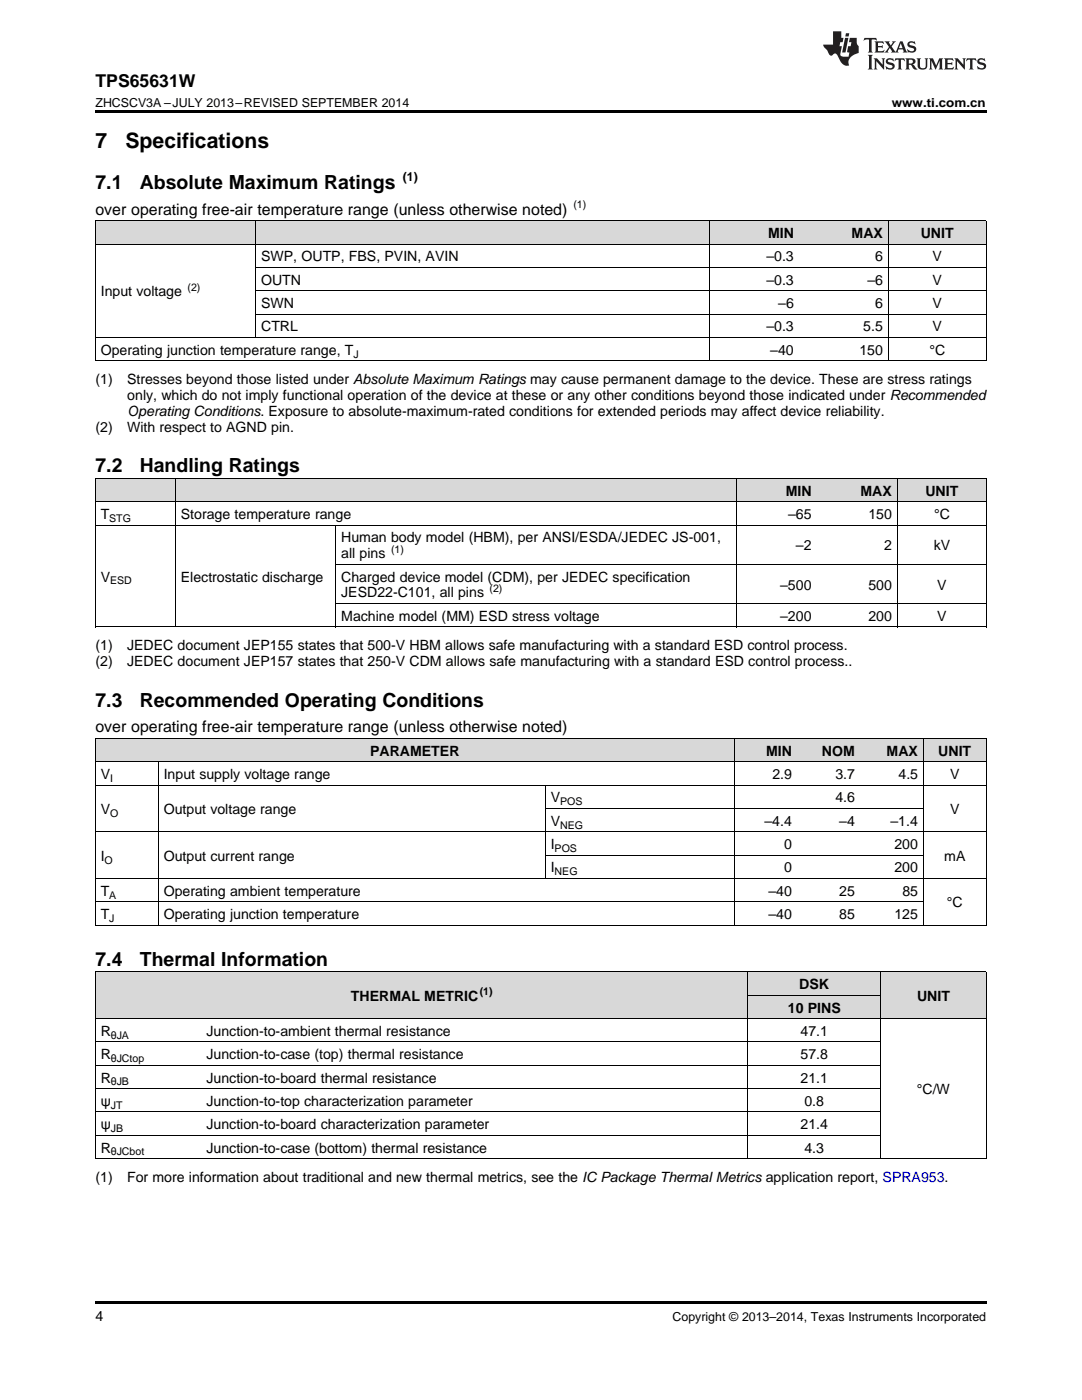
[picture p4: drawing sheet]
<svg xmlns="http://www.w3.org/2000/svg" width="216mm" height="279mm" viewBox="0 0 216 279" stroke-linecap="round" stroke-linejoin="round" font-family="sans-serif">
<defs><g id="words">
<g font-size="4.2">
<text x="19" y="29.6">7</text>
<text x="25" y="29.6">Specifications</text>
</g>
<g font-size="3.9">
<text x="19" y="37.7">7.1</text>
<text x="27.9" y="37.7">Absolute Maximum Ratings</text>
<text x="19" y="94.3">7.2</text>
<text x="27.9" y="94.3">Handling Ratings</text>
<text x="19" y="141">7.3</text>
<text x="27.9" y="141">Recommended Operating Conditions</text>
<text x="19" y="192.8">7.4</text>
<text x="27.9" y="192.8">Thermal Information</text>
</g>
<text font-size="3.5" x="19" y="17.3">TPS65631W</text>
<g font-size="3.2">
<text x="19" y="42.9">over operating free-air temperature range (unless otherwise noted)</text>
<text x="19" y="146.2">over operating free-air temperature range (unless otherwise noted)</text>
</g>
<g font-size="2.8">
<text x="153.2" y="47.5">MIN</text>
<text x="169.9" y="47.5">MAX</text>
<text x="183.7" y="47.5">UNIT</text>
<text x="52.1" y="52.2">SWP, OUTP, FBS, PVIN, AVIN</text>
<text x="152.9" y="52.2">–0.3</text>
<text x="174.6" y="52.2">6</text>
<text x="186.1" y="52.2">V</text>
<text x="20.1" y="59.2">Input voltage</text>
<text x="52.1" y="56.8">OUTN</text>
<text x="152.9" y="56.8">–0.3</text>
<text x="173.1" y="56.8">–6</text>
<text x="186.1" y="56.8">V</text>
<text x="52.1" y="61.5">SWN</text>
<text x="155.3" y="61.5">–6</text>
<text x="174.6" y="61.5">6</text>
<text x="186.1" y="61.5">V</text>
<text x="20.1" y="70.8">Operating junction temperature range, T</text>
<text x="52.1" y="66.1">CTRL</text>
<text x="152.9" y="66.1">–0.3</text>
<text x="153.7" y="70.8">–40</text>
<text x="171.5" y="70.8">150</text>
<text x="172.3" y="66.1">5.5</text>
<text x="185.5" y="70.8">°C</text>
<text x="186.1" y="66.1">V</text>
<text x="19" y="76.7">(1)</text>
<text x="25.4" y="76.7">Stresses beyond those listed under Absolute Maximum Ratings may cause permanent damage to the device. These are stress ratings</text>
<text x="25.4" y="79.8">only, which do not imply functional operation of the device at these or any other conditions beyond those indicated under Recommended</text>
<text x="25.4" y="83">Operating Conditions. Exposure to absolute-maximum-rated conditions for extended periods may affect device reliability.</text>
<text x="19" y="86.2">(2)</text>
<text x="25.4" y="86.2">With respect to AGND pin.</text>
<text x="156.8" y="98.9">MIN</text>
<text x="171.7" y="98.9">MAX</text>
<text x="184.6" y="98.9">UNIT</text>
<text x="20.1" y="103.6">T</text>
<text x="36.1" y="103.6">Storage temperature range</text>
<text x="157.3" y="103.6">–65</text>
<text x="173.3" y="103.6">150</text>
<text x="186.4" y="103.6">°C</text>
<text x="68.1" y="108.2">Human body model (HBM), per ANSI/ESDA/JEDEC JS-001,</text>
<text x="68.1" y="111.4">all pins</text>
<text x="158.8" y="109.8">–2</text>
<text x="176.4" y="109.8">2</text>
<text x="186.3" y="109.8">kV</text>
<text x="20.1" y="116.1">V</text>
<text x="36.1" y="116.1">Electrostatic discharge</text>
<text x="68.1" y="116.1">Charged device model (CDM), per JEDEC specification</text>
<text x="68.1" y="119.2">JESD22-C101, all pins</text>
<text x="155.7" y="117.7">–500</text>
<text x="173.3" y="117.7">500</text>
<text x="187" y="117.7">V</text>
<text x="68.1" y="123.9">Machine model (MM) ESD stress voltage</text>
<text x="155.7" y="123.9">–200</text>
<text x="173.3" y="123.9">200</text>
<text x="187" y="123.9">V</text>
<text x="19" y="129.8">(1)</text>
<text x="25.4" y="129.8">JEDEC document JEP155 states that 500-V HBM allows safe manufacturing with a standard ESD control process.</text>
<text x="19" y="132.9">(2)</text>
<text x="25.4" y="132.9">JEDEC document JEP157 states that 250-V CDM allows safe manufacturing with a standard ESD control process..</text>
<text x="20.1" y="155.5">V</text>
<text x="32.7" y="155.5">Input supply voltage range</text>
<text x="73.8" y="150.8">PARAMETER</text>
<text x="152.9" y="150.8">MIN</text>
<text x="154.1" y="155.5">2.9</text>
<text x="164" y="150.8">NOM</text>
<text x="166.7" y="155.5">3.7</text>
<text x="176.9" y="150.8">MAX</text>
<text x="179.3" y="155.5">4.5</text>
<text x="187.2" y="150.8">UNIT</text>
<text x="189.6" y="155.5">V</text>
<text x="109.9" y="160.1">V</text>
<text x="166.7" y="160.1">4.6</text>
<text x="20.1" y="162.5">V</text>
<text x="32.7" y="162.5">Output voltage range</text>
<text x="109.9" y="164.8">V</text>
<text x="152.5" y="164.8">–4.4</text>
<text x="167.5" y="164.8">–4</text>
<text x="177.7" y="164.8">–1.4</text>
<text x="189.6" y="162.5">V</text>
<text x="20.1" y="171.8">I</text>
<text x="32.7" y="171.8">Output current range</text>
<text x="109.9" y="169.4">I</text>
<text x="156.5" y="169.4">0</text>
<text x="178.5" y="169.4">200</text>
<text x="188.4" y="171.8">mA</text>
<text x="20.1" y="178.8">T</text>
<text x="32.7" y="178.8">Operating ambient temperature</text>
<text x="109.9" y="174.1">I</text>
<text x="153.3" y="178.8">–40</text>
<text x="156.5" y="174.1">0</text>
<text x="167.5" y="178.8">25</text>
<text x="178.5" y="174.1">200</text>
<text x="180.1" y="178.8">85</text>
<text x="20.1" y="183.4">T</text>
<text x="32.7" y="183.4">Operating junction temperature</text>
<text x="153.3" y="183.4">–40</text>
<text x="167.5" y="183.4">85</text>
<text x="178.5" y="183.4">125</text>
<text x="188.9" y="181.1">°C</text>
<text x="159.5" y="197.4">DSK</text>
<text x="70" y="199.7">THERMAL METRIC</text>
<text x="157.2" y="202.1">10 PINS</text>
<text x="183" y="199.7">UNIT</text>
<text x="20.1" y="206.7">R</text>
<text x="41.2" y="206.7">Junction-to-ambient thermal resistance</text>
<text x="159.7" y="206.7">47.1</text>
<text x="20.1" y="211.4">R</text>
<text x="41.2" y="211.4">Junction-to-case (top) thermal resistance</text>
<text x="159.7" y="211.4">57.8</text>
<text x="20.1" y="216">R</text>
<text x="20.1" y="220.7">ψ</text>
<text x="41.2" y="216">Junction-to-board thermal resistance</text>
<text x="41.2" y="220.7">Junction-to-top characterization parameter</text>
<text x="159.7" y="216">21.1</text>
<text x="160.5" y="220.7">0.8</text>
<text x="183" y="218.4">°C/W</text>
<text x="20.1" y="225.4">ψ</text>
<text x="41.2" y="225.4">Junction-to-board characterization parameter</text>
<text x="159.7" y="225.4">21.4</text>
<text x="20.1" y="230">R</text>
<text x="41.2" y="230">Junction-to-case (bottom) thermal resistance</text>
<text x="160.5" y="230">4.3</text>
<text x="19" y="235.9">(1)</text>
<text x="25.4" y="235.9">For more information about traditional and new thermal metrics, see the IC Package Thermal Metrics application report, SPRA953.</text>
<text x="19" y="263.6">4</text>
</g>
<g font-size="2.5">
<text x="19" y="21.4">ZHCSCV3A –JULY 2013–REVISED SEPTEMBER 2014</text>
<text x="177.9" y="21.4">www.ti.com.cn</text>
<text x="80.4" y="36.2">(1)</text>
<text x="134.2" y="263.6">Copyright © 2013–2014, Texas Instruments Incorporated</text>
</g>
<g font-size="2.1">
<text x="114.4" y="41.6">(1)</text>
<text x="37.4" y="58">(2)</text>
<text x="70.5" y="71.4">J</text>
<text x="21.8" y="104.1">STG</text>
<text x="78" y="110.3">(1)</text>
<text x="22" y="116.6">ESD</text>
<text x="97.7" y="118.1">(2)</text>
<text x="22" y="156">I</text>
<text x="111.8" y="160.7">POS</text>
<text x="22" y="163">O</text>
<text x="111.8" y="165.3">NEG</text>
<text x="20.9" y="172.3">O</text>
<text x="110.7" y="170">POS</text>
<text x="21.8" y="179.3">A</text>
<text x="110.7" y="174.7">NEG</text>
<text x="21.8" y="184">J</text>
<text x="95.7" y="198.6">(1)</text>
<text x="22.1" y="207.3">θJA</text>
<text x="22.1" y="211.9">θJCtop</text>
<text x="22.1" y="216.6">θJB</text>
<text x="22.1" y="221.3">JT</text>
<text x="22.1" y="225.9">JB</text>
<text x="22.1" y="230.6">θJCbot</text>
</g>
</g></defs>
<g fill="#d8d8d8">
<path d="M19 194h21.1v9.3h-21.1z"/>
<path d="M40.1 194h109.2v9.3h-109.2z"/>
<path d="M149.3 198.7h26.4v4.6h-26.4z"/>
<path d="M175.7 194h21.1v9.3h-21.1z"/>
<path d="M149.3 194h26.4v4.7h-26.4z"/>
<path d="M19 147.4h12.6v4.7h-12.6z"/>
<path d="M31.6 147.4h77.2v4.7h-77.2z"/>
<path d="M108.8 147.4h37.7v4.7h-37.7z"/>
<path d="M146.5 147.4h12.6v4.7h-12.6z"/>
<path d="M159.1 147.4h12.6v4.7h-12.6z"/>
<path d="M171.7 147.4h12.6v4.7h-12.6z"/>
<path d="M184.3 147.4h12.5v4.7h-12.5z"/>
<path d="M19 95.5h16v4.7h-16z"/>
<path d="M35 95.5h32v4.7h-32z"/>
<path d="M67 95.5h80v4.7h-80z"/>
<path d="M147 95.5h16.1v4.7h-16.1z"/>
<path d="M163.1 95.5h16v4.7h-16z"/>
<path d="M179.1 95.5h17.7v4.7h-17.7z"/>
<path d="M19 44.1h32v4.7h-32z"/>
<path d="M51 44.1h90.7v4.7h-90.7z"/>
<path d="M141.7 44.1h17.8v4.7h-17.8z"/>
<path d="M159.5 44.1h17.8v4.7h-17.8z"/>
<path d="M177.3 44.1h19.5v4.7h-19.5z"/>
</g>
<g fill="#000">
<path d="M19 22h177.8v.5h-177.8zM19 125.1l.2 .1zM66.9 125.1l.1 .1zM146.9 125.1l.1 .1zM179 125.1l.1 .1zM196.7 125.1l.1 .1zM19 184.6l.2 .1zM108.7 184.6l.1 .1zM146.4 184.6l.1 .1zM159 184.6l.1 .1zM171.6 184.6l.1 .1zM184.1 184.6l.2 .1z"/>
<path d="M196.7 184.6l.1 .1zM19 231.2l.2 .1zM149.2 231.2l.1 .1zM175.6 231.2l.1 .1zM196.7 231.2l.1 .1zM19 259.7h177.8v.5h-177.8z"/>
</g>
<g fill="none" stroke="#000" stroke-width=".2">
<path d="M19 48.7h177.8M19 44.1h177.8M19.1 44.1v28M51 44.1v23.3M51 58h145.8M51 53.4h145.8M141.7 44.1v28M177.2 44.1v28M196.8 44.1v28M19 72h177.8M19 67.4h177.8M51 62.7h145.8"/>
<path d="M19 95.5h177.8M19.1 95.5v29.7M35 95.5v29.7M147 95.5v29.7M179 95.5v29.7M196.8 95.5v29.7M19 104.8h177.8M19 100.1h177.8M67 104.8v20.4M67 112.6h129.8M19 125.1h177.8M67 120.5h129.8"/>
<path d="M19 156.7h177.8M19 152h177.8M19 147.4h177.8M19.1 147.4v37.3M31.6 152v32.7M108.8 156.7v18.7M146.5 147.4v37.3M184.2 147.4v37.3M196.8 147.4v37.3M19 180h165.3M19 175.3h177.8M19 166h177.8"/>
<path d="M108.8 170.7h75.5M108.8 161.3h75.5M19 194h177.8M19 184.6h177.8M19.1 194v37.3M149.2 194v37.3M149.3 198.6h26.4M175.7 194v37.3M196.8 194v37.3M19 217.3h156.7M19 212.6h156.7M19 207.9h156.7"/>
<path d="M19 203.3h177.8M19 231.2h177.8M19 226.6h156.7M19 221.9h156.7"/>
</g>
<g fill="#231f20">
<path d="M172.5 7.6l-.1 .5 .4-.2h.6v.1v2.1l-.2 .4h.9l-.2-.4v-2.1l.1-.1h.5l.5 .2-.2-.5zM174.5 8.3l.2 .3v1.5l-.2 .4h1.8l.2-.6a1.04 1.04 0 0 1-1.3 .2v-.7h.6l.3 .2v-.6l-.3 .2h-.6v-.6l.8-.1 .4 .3-.2-.5zM176.5 8.3l.9 1.1-.9 1.1h.8l-.2-.2 .4-.7 .5 .7-.2 .2h1.5l-.2-.2 .2-.4h.9l.1 .4-.2 .2h1l-.3-.3-.7-1.9h-.5l-.9 2-.8-1 .9-1h-.8l.1 .3-.4 .5-.3-.6 .1-.2zM179.7 8.6l.4 1h-.7zM181.3 8.4a.63 .63 0 0 0-.2 .7 .63 .63 0 0 0 .6 .4l.6 .2 .1 .2a.75 .75 0 0 1-.7 .4 .75 .75 0 0 1-.6-.5l.1 .7 .1-.1a1.11 1.11 0 0 0 1.5-.6 1.13 1.13 0 0 0-1.2-.8l-.1-.4a1.04 1.04 0 0 1 1.2 .2l-.2-.5-.2 .1-.4-.2zM173.2 10.9l.2 .4v2.2l-.2 .4h1l-.3-.4v-2.2l.3-.4zM174.3 11.6l.3 .4v1.5l-.3 .4h.8l-.2-.4v-1.3l1.5 1.7v-1.9l.2-.4h-.7l.2 .4v.9l-1.1-1.3zM177 11.8a.62 .62 0 0 0-.2 .7 .62 .62 0 0 0 .6 .4l.6 .1 .1 .3a.76 .76 0 0 1-.7 .3 .76 .76 0 0 1-.7-.4l.2 .7 .1-.1a1.11 1.11 0 0 0 1.5-.6 1.13 1.13 0 0 0-1.2-.8l-.1-.4a1.04 1.04 0 0 1 1.2 .2l-.2-.6-.2 .1-.5-.1zM178.7 11.6l-.2 .6a.61 .61 0 0 1 .8-.3v1.6l-.2 .4h.9l-.2-.4v-1.6a.63 .63 0 0 1 .7 .3l-.1-.6zM180.6 11.6l.3 .4v1.5l-.3 .4h1l-.2-.2-.1-.8 .6 .2a.76 .76 0 0 0 1.2 .7l-1-1a.58 .58 0 0 0 .6-.5 .58 .58 0 0 0-.5-.6zM181.4 11.9h.1a.45 .45 0 0 1 .5 .1 .45 .45 0 0 1 .1 .5l-.8 .2zM182.9 11.6l.2 .2a2.17 2.17 0 0 0 .3 1.9 .99 .99 0 0 0 1.6-.6v-1.1l.2-.4h-.7l.2 .2a1.92 1.92 0 0 1-.2 1.8 .6 .6 0 0 1-.9-.5v-1.1l.2-.4zM185.4 11.6l.2 .4v1.5l-.2 .4h.7l-.2-.4v-1.4l.8 1.8 .8-1.8v1.4l-.2 .4h.9l-.2-.4v-1.5l.2-.4h-.8l-.6 1.5-.6-1.5zM188.4 11.6l.2 .4v1.5l-.2 .4h1.8l.1-.6a1.04 1.04 0 0 1-1.2 .1v-.6h.5l.4 .2v-.6l-.4 .2h-.5v-.7h.8l.3 .3-.1-.6zM190.5 11.6l.2 .4v1.5l-.2 .4h.7l-.2-.4v-1.3l1.5 1.7v-1.9l.2-.4h-.7l.2 .4v.9l-1.1-1.3zM192.9 11.6l-.1 .6a.61 .61 0 0 1 .7-.3l.1 1.6-.3 .4h1l-.3-.4 .1-1.6a.63 .63 0 0 1 .7 .3l-.1-.6zM195.2 11.8a.62 .62 0 0 0-.2 .7 .62 .62 0 0 0 .6 .4l.6 .1 .1 .3a.76 .76 0 0 1-.7 .3 .76 .76 0 0 1-.6-.4l.1 .7 .1-.1a1.11 1.11 0 0 0 1.6-.6 1.13 1.13 0 0 0-1.3-.8l-.1-.4a1.04 1.04 0 0 1 1.2 .2l-.1-.6-.2 .1-.5-.1z"/>
<path d="M166.2 6.3v2.6h-1.9v.4l.8 .9a.91 .91 0 0 0 1 .8 .56 .56 0 0 1 .5-.3 .56 .56 0 0 1 .5 .3l.4 .8a1.53 1.53 0 0 0 1.9 1.2 1.54 1.54 0 0 1 1-2.1l.9-.3v-1.4a1.52 1.52 0 0 1-.4-1.6h-1.3l-.2 .8h.5l-.2 .8h-.5l-.1 1v.2l.4 .1-.2 .8a1.93 1.93 0 0 1-1.6-.3l.3-1.8h-.5l.2-.8h.4l.2-.8h-.4v-1.3zM168.6 7.6l-.6 2.9h.7l.6-2.9zM168.8 6.6l-.1 .7h.6l.2-.7z"/>
</g>
<use href="#words"/>
</svg>
